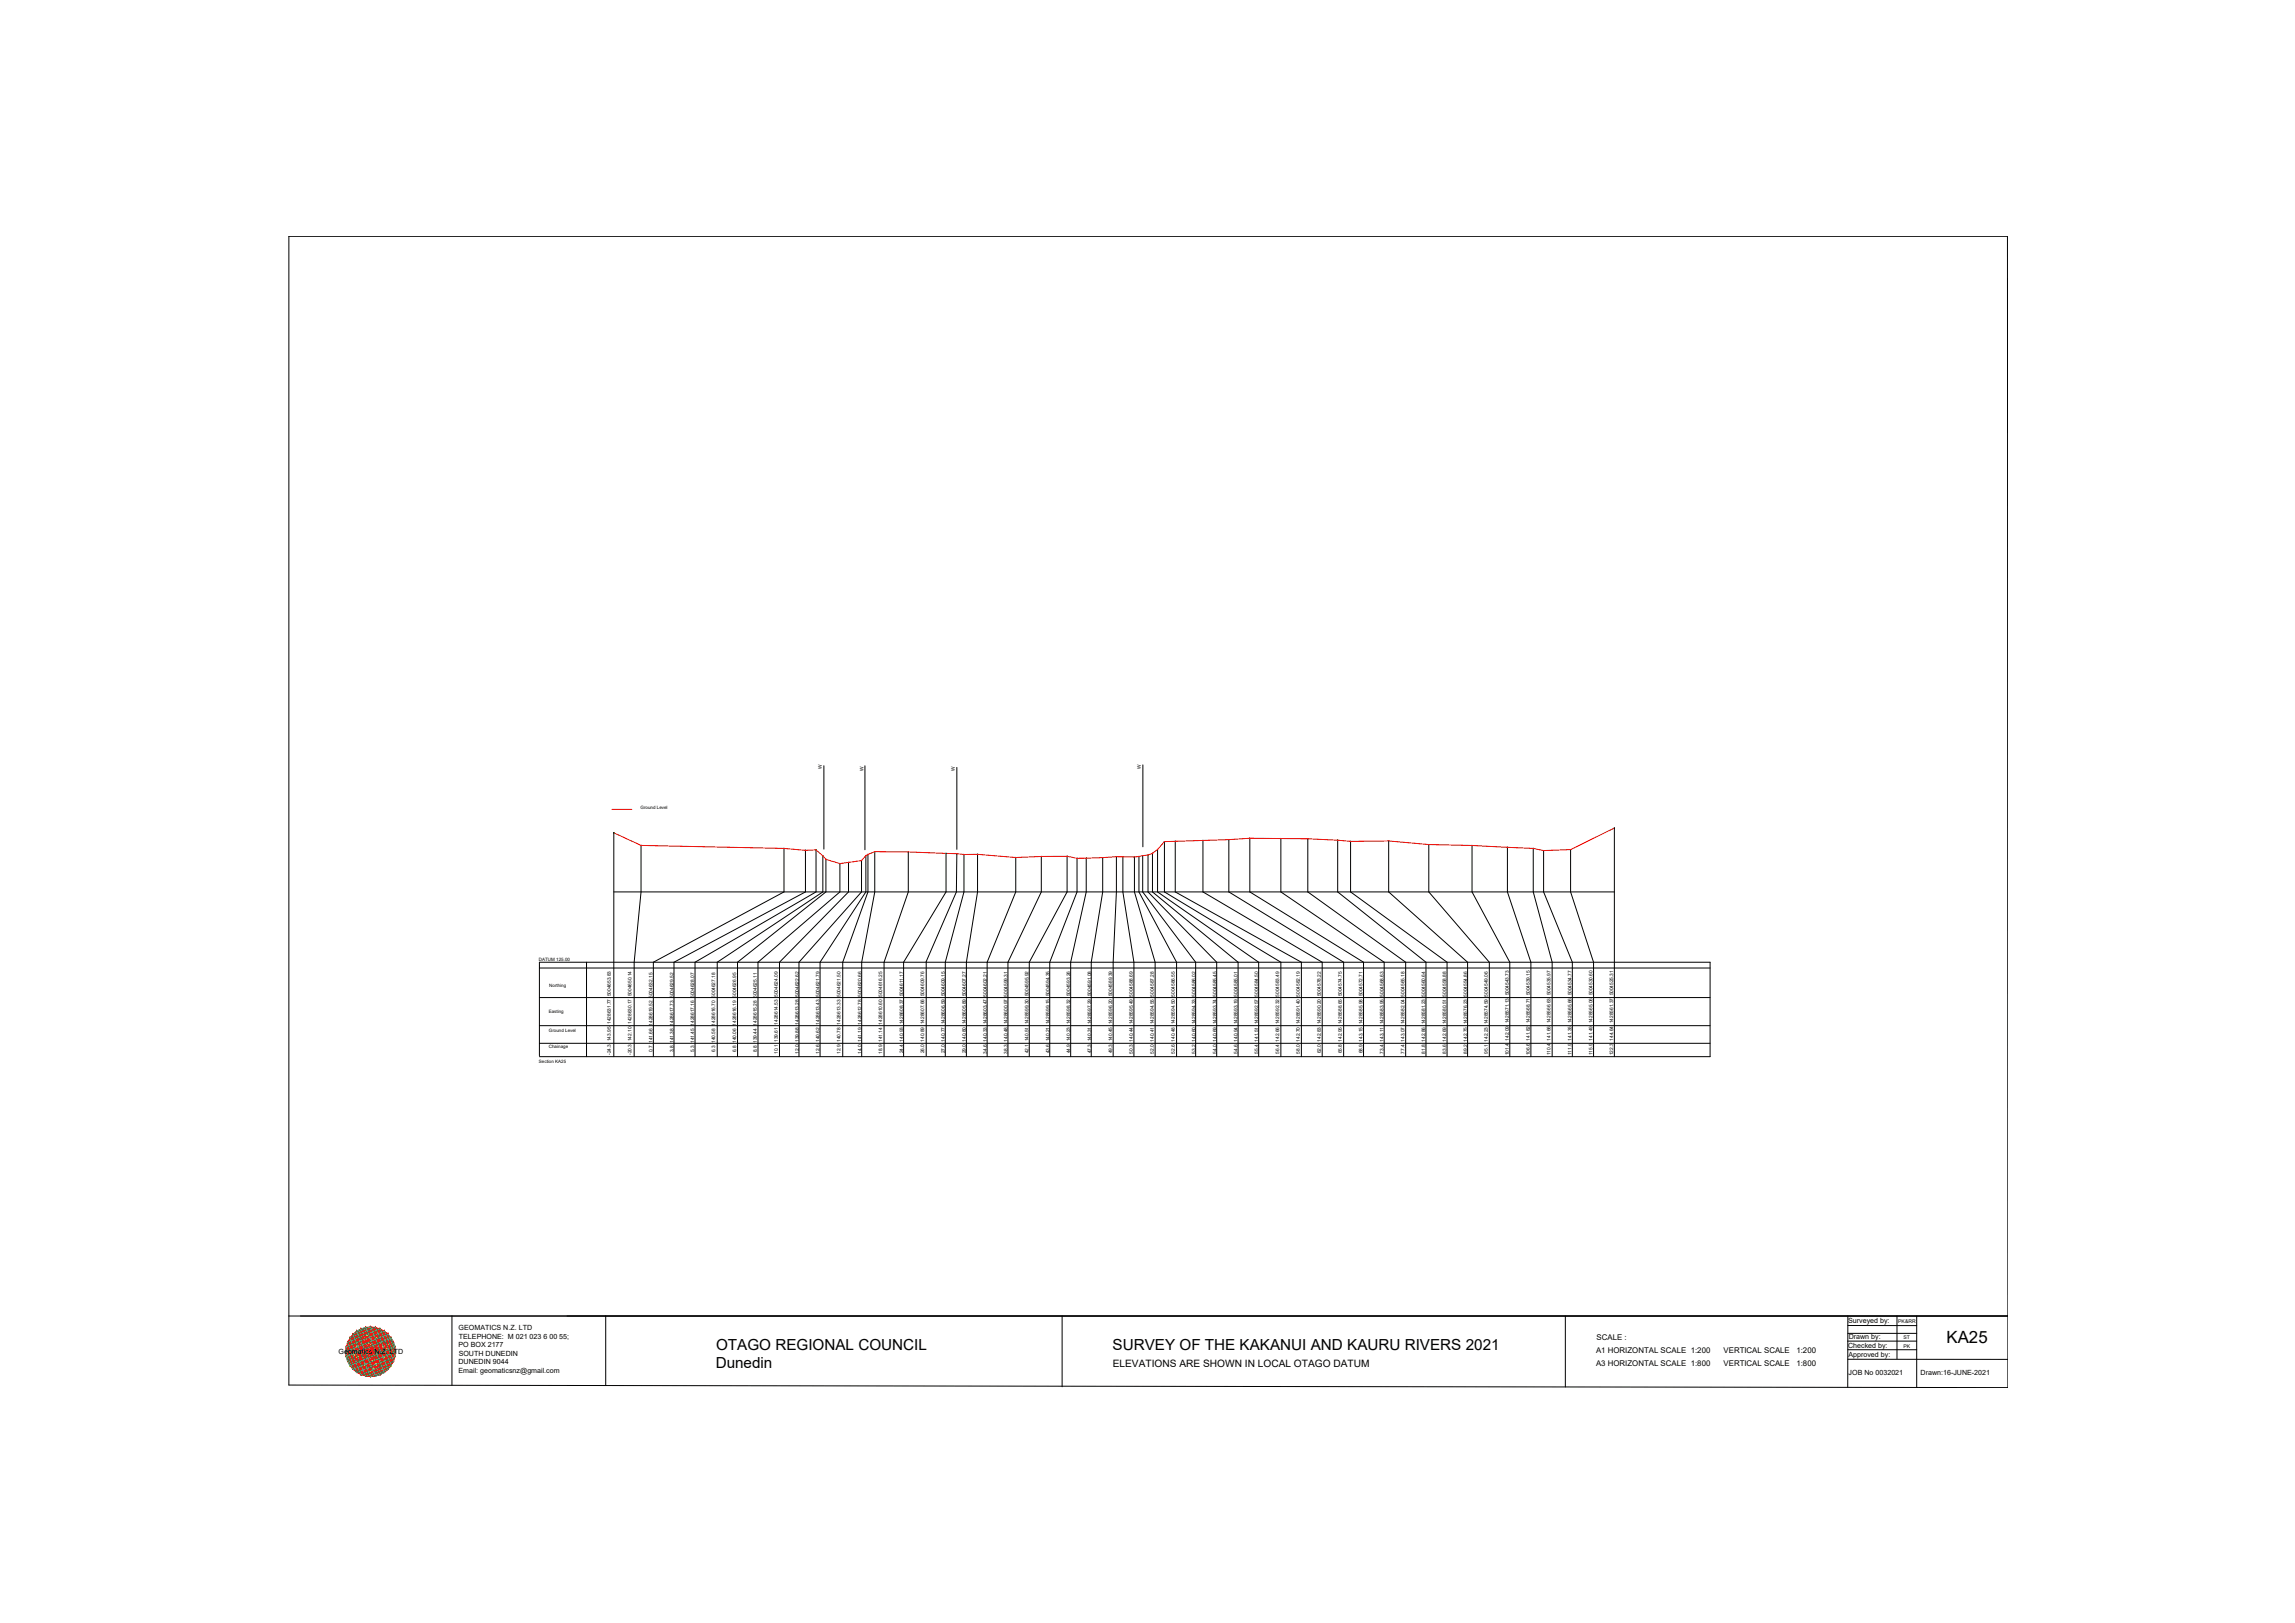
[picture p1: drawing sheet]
<svg xmlns="http://www.w3.org/2000/svg" width="420mm" height="297mm" viewBox="0 0 420 297" stroke-linecap="round" stroke-linejoin="round" font-family="sans-serif">
<defs><g id="words">
<text font-size="3.1" x="356.4" y="245.7">KA25</text>
<g font-size="2.8">
<text x="131" y="250.3">Dunedin</text>
<text x="131.1" y="247">OTAGO REGIONAL COUNCIL</text>
<text x="203.7" y="247">SURVEY OF THE KAKANUI AND KAURU RIVERS 2021</text>
</g>
<text font-size="1.9" x="203.7" y="250.1">ELEVATIONS ARE SHOWN IN LOCAL OTAGO DATUM</text>
<g font-size="1.4">
<text x="292.3" y="245.2">SCALE :</text>
<text x="292.2" y="247.6">A1 HORIZONTAL SCALE 1:200</text>
<text x="292.2" y="250">A3 HORIZONTAL SCALE 1:800</text>
<text x="315.5" y="247.6">VERTICAL SCALE</text>
<text x="315.5" y="250">VERTICAL SCALE</text>
<text x="328.9" y="247.6">1:200</text>
<text x="328.9" y="250">1:800</text>
</g>
<g font-size="1.3">
<text x="84" y="243.4">GEOMATICS N.Z. LTD</text>
<text x="84" y="245">TELEPHONE: M 021 023 6 00 55;</text>
<text x="338.3" y="242.1">Surveyed by:</text>
<text x="338.5" y="245.1">Drawn by:</text>
<text x="62" y="247.8">Geomatics N.Z. LTD</text>
<text x="83.9" y="246.6">PO BOX 2177</text>
<text x="83.9" y="249.7">DUNEDIN 9044</text>
<text x="83.9" y="251.3">Email: geomaticsnz@gmail.com</text>
<text x="84" y="248.1">SOUTH DUNEDIN</text>
<text x="338.3" y="246.6">Checked by:</text>
<text x="338.4" y="248.3">Approved by:</text>
<text x="338.4" y="251.7">JOB No 0032021</text>
<text x="351.6" y="251.7">Drawn:16-JUNE-2021</text>
</g>
<g font-size=".9">
<text x="150.5" y="140.8" transform="rotate(-90 150.5 140.8)">W</text>
<text x="158.1" y="141" transform="rotate(-90 158.1 141)">W</text>
<text x="174.8" y="141.1" transform="rotate(-90 174.8 141.1)">W</text>
<text x="208.9" y="140.7" transform="rotate(-90 208.9 140.7)">W</text>
<text x="111.8" y="193.1" transform="rotate(-90 111.8 193.1)">-24.3 143.95 1428631.77 5004653.83</text>
<text x="115.6" y="193.1" transform="rotate(-90 115.6 193.1)">-20.3 142.10 1428630.17 5004650.14</text>
<text x="119.5" y="192.6" transform="rotate(-90 119.5 192.6)">0.7 141.66 1428619.52 5004632.15</text>
<text x="123.3" y="192.6" transform="rotate(-90 123.3 192.6)">3.8 141.38 1428617.73 5004629.52</text>
<text x="127.1" y="192.6" transform="rotate(-90 127.1 192.6)">5.3 141.45 1428617.16 5004628.07</text>
<text x="130.9" y="192.6" transform="rotate(-90 130.9 192.6)">6.3 140.58 1428616.70 5004627.18</text>
<text x="134.8" y="192.6" transform="rotate(-90 134.8 192.6)">6.8 140.06 1428616.19 5004626.95</text>
<text x="138.6" y="192.6" transform="rotate(-90 138.6 192.6)">8.8 139.44 1428615.28 5004625.11</text>
<text x="142.4" y="192.9" transform="rotate(-90 142.4 192.9)">10.1 139.61 1428614.53 5004624.09</text>
<text x="146.2" y="192.9" transform="rotate(-90 146.2 192.9)">12.0 139.88 1428613.28 5004622.62</text>
<text x="150.1" y="192.9" transform="rotate(-90 150.1 192.9)">12.6 140.62 1428613.43 5004621.79</text>
<text x="153.9" y="192.9" transform="rotate(-90 153.9 192.9)">12.9 140.78 1428613.33 5004621.50</text>
<text x="157.7" y="192.9" transform="rotate(-90 157.7 192.9)">14.0 141.19 1428612.78 5004620.66</text>
<text x="161.5" y="192.9" transform="rotate(-90 161.5 192.9)">18.9 141.14 1428610.60 5004616.25</text>
<text x="165.3" y="192.8" transform="rotate(-90 165.3 192.8)">24.4 140.93 1428608.37 5004611.17</text>
<text x="169.2" y="192.8" transform="rotate(-90 169.2 192.8)">26.0 140.89 1428607.66 5004609.76</text>
<text x="173" y="192.8" transform="rotate(-90 173 192.8)">27.0 140.77 1428606.59 5004609.15</text>
<text x="176.8" y="192.8" transform="rotate(-90 176.8 192.8)">29.0 140.80 1428605.89 5004607.27</text>
<text x="180.6" y="192.8" transform="rotate(-90 180.6 192.8)">34.6 140.33 1428603.47 5004602.21</text>
<text x="184.5" y="192.8" transform="rotate(-90 184.5 192.8)">38.3 140.48 1428600.97 5004599.31</text>
<text x="188.3" y="192.8" transform="rotate(-90 188.3 192.8)">42.1 140.51 1428599.30 5004595.92</text>
<text x="192.1" y="192.8" transform="rotate(-90 192.1 192.8)">43.6 140.21 1428599.15 5004594.35</text>
<text x="195.9" y="192.8" transform="rotate(-90 195.9 192.8)">44.9 140.23 1428598.32 5004593.26</text>
<text x="199.8" y="192.8" transform="rotate(-90 199.8 192.8)">47.3 140.31 1428597.29 5004591.08</text>
<text x="203.6" y="192.8" transform="rotate(-90 203.6 192.8)">49.3 140.45 1428596.20 5004589.39</text>
<text x="207.4" y="192.8" transform="rotate(-90 207.4 192.8)">50.3 140.44 1428595.49 5004588.69</text>
<text x="211.2" y="192.8" transform="rotate(-90 211.2 192.8)">52.0 140.41 1428594.55 5004587.28</text>
<text x="215.1" y="192.8" transform="rotate(-90 215.1 192.8)">52.6 140.48 1428594.50 5004586.55</text>
<text x="218.9" y="192.8" transform="rotate(-90 218.9 192.8)">53.2 140.60 1428594.33 5004586.02</text>
<text x="222.7" y="192.8" transform="rotate(-90 222.7 192.8)">54.0 140.69 1428593.74 5004585.45</text>
<text x="226.5" y="192.8" transform="rotate(-90 226.5 192.8)">54.6 140.94 1428593.19 5004585.01</text>
<text x="230.3" y="192.8" transform="rotate(-90 230.3 192.8)">55.4 141.51 1428592.57 5004584.50</text>
<text x="234.2" y="192.8" transform="rotate(-90 234.2 192.8)">56.4 142.66 1428592.32 5004583.49</text>
<text x="238" y="192.8" transform="rotate(-90 238 192.8)">58.0 142.70 1428591.40 5004582.19</text>
<text x="241.8" y="192.8" transform="rotate(-90 241.8 192.8)">62.0 142.83 1428590.20 5004578.22</text>
<text x="245.6" y="192.8" transform="rotate(-90 245.6 192.8)">65.8 142.95 1428588.65 5004574.75</text>
<text x="249.5" y="192.8" transform="rotate(-90 249.5 192.8)">68.9 143.15 1428585.98 5004572.71</text>
<text x="253.3" y="192.8" transform="rotate(-90 253.3 192.8)">73.4 143.11 1428583.95 5004568.63</text>
<text x="257.1" y="192.8" transform="rotate(-90 257.1 192.8)">77.4 143.07 1428582.04 5004565.18</text>
<text x="260.9" y="192.8" transform="rotate(-90 260.9 192.8)">81.8 142.86 1428581.23 5004560.64</text>
<text x="264.8" y="192.8" transform="rotate(-90 264.8 192.8)">83.6 142.69 1428580.51 5004558.88</text>
<text x="268.6" y="192.8" transform="rotate(-90 268.6 192.8)">89.2 142.75 1428576.23 5004554.86</text>
<text x="272.4" y="192.8" transform="rotate(-90 272.4 192.8)">95.1 142.23 1428574.59 5004549.06</text>
<text x="276.2" y="193.1" transform="rotate(-90 276.2 193.1)">101.4 142.09 1428571.13 5004543.73</text>
<text x="280.1" y="193.1" transform="rotate(-90 280.1 193.1)">106.6 141.82 1428568.71 5004539.15</text>
<text x="283.9" y="193.1" transform="rotate(-90 283.9 193.1)">110.4 141.66 1428566.63 5004535.97</text>
<text x="287.7" y="193.1" transform="rotate(-90 287.7 193.1)">111.9 141.35 1428565.66 5004534.77</text>
<text x="291.5" y="193.1" transform="rotate(-90 291.5 193.1)">115.9 141.49 1428565.06 5004530.60</text>
<text x="295.3" y="193.1" transform="rotate(-90 295.3 193.1)">122.3 144.64 1428561.37 5004525.31</text>
<text x="347.5" y="242.2">PK&amp;RR</text>
<text x="348.5" y="245">ST</text>
<text x="348.5" y="246.8">PK</text>
</g>
<g font-size=".8">
<text x="117.3" y="148.1">Ground Level</text>
<text x="98.7" y="175.9">DATUM 125.00</text>
<text x="100.5" y="185.5">Easting</text>
<text x="100.6" y="180.6">Northing</text>
<text x="100.5" y="188.9">Ground Level</text>
<text x="100.5" y="191.8">Chainage</text>
<text x="98.7" y="194.5">Section KA25</text>
</g>
</g></defs>
<!-- layer: 0 -->
<g fill="none" stroke="#000" stroke-width=".18">
<path d="M52.9 43.3h314.6l.1 210.7-314.7-.5zM209.2 140v15M112.4 152.4v41M112.4 152.4h.1M117.3 154.7h.1M117.4 154.7v8.5l-1.3 12.9v17.3M117.4 154.7h-.1M143.5 155.3v7.9l-23.9 12.9v17.3M143.6 155.3h-.1M147.5 155.6v7.6l-24.1 12.9v17.3M147.5 155.6h-.1M149.4 155.5v7.7l-22.2 12.9v17.3"/>
<path d="M149.4 155.5v.1M150.6 156.6v6.6l-19.3 12.9v17.3M150.8 140.1v15.3M151.2 157.3h.1M151.2 157.3v5.9l-16.2 12.9v17.3M153.7 158l.1 .1M153.8 158.1v5.1l-15 12.9v17.3M153.8 158l-.1 .1M155.3 157.8v5.4l-12.6 12.9v17.3M155.4 157.8l-.1 .1M157.7 157.5v5.7l-11.4 12.9v17.3M157.7 157.5h.1"/>
<path d="M158.3 140.2v15.3M158.5 156.6h.1M158.5 156.6v6.6l-8.4 12.9v17.3M158.9 156.4h.1M158.9 156.4v6.8l-4.6 12.9v17.3M160.1 155.9v7.3l-2.3 12.9v17.3M160.2 155.9h-.1M166.3 155.9v7.3l-4.4 12.9v17.3M166.3 155.9h.1M173.2 156.2h.1M173.2 156.2v7l-7.8 12.9v17.3M175.2 156.2v.1"/>
<path d="M175.2 140.5v14.9M175.2 156.2l-.1 7-5.5 12.8v17.3M176.5 156.4v6.8l-3.4 12.9v17.3M176.5 156.4h.1M179 156.4v6.8l-2.1 12.9v17.3M179 156.3l-.1 .1M186 156.9v6.3l-5.3 12.9v17.3M186 156.9l-.1 .1M190.6 156.7v6.5l-6.1 12.9v17.3M190.7 156.7l-.1 .1M195.4 156.7h-.1M195.4 156.7v6.5l-7 12.9v17.3"/>
<path d="M197.2 157.1v6.1l-5 12.9v17.3M197.2 157.1h.1M198.9 157.1v6.1l-2.9 12.9v17.3M198.9 157v.1M201.9 157h.1M201.9 157v6.2l-2.1 12.9v17.3M204.4 156.8h.1M204.4 156.8v6.4l-.6 12.9v17.3M205.6 156.8v6.4l2 12.9v17.3M207.7 156.8v.1M207.7 156.8v6.4l3.8 12.9v17.3M208.5 156.7v6.5l6.9 12.9v17.3"/>
<path d="M208.5 156.7v.1M209.2 156.6v6.6l9.7 12.9v17.3M209.2 156.6h.1M210.2 156.5v6.7l12.5 12.9v17.3M210.2 156.5h.1M211 156.2h.1M211 156.2v7l15.7 12.9v17.3M211.9 155.4v.1M211.9 155.5v7.7l18.5 12.9v17.3M213.2 154h.1M213.2 154v9.2l21.3 12.9v17.3M215.2 154v9.2l23.1 12.9v17.3"/>
<path d="M215.2 154h-.1M220.2 153.8v9.4l21.9 12.9v17.3M220.2 153.8h.1M224.9 153.6l.1 .1M225 153.6v9.6l21 12.9v17.3M228.8 153.4v9.8l20.8 12.9v17.3M234.5 153.4v9.8l18.9 12.9v17.3M239.4 153.5h.1M239.4 153.5v9.7l17.9 12.9v17.3M244.9 153.8v9.4l16.2 12.9v17.3M244.9 153.8h.1M247.3 154h-.1"/>
<path d="M247.3 154v9.2l17.6 12.9v17.3M254.2 153.9v9.3l14.5 12.9v17.3M254.2 153.9h.1M261.6 154.6v8.6l11.1 12.9v17.3M261.6 154.5v.1M269.5 154.7v8.5l6.9 12.9v17.3M269.5 154.7v.1M275.9 155.1h.1M276 155.1v8.1l4.3 12.9v17.3M276 155.1h-.1M280.7 155.3v7.9l3.5 12.9v17.3M280.7 155.3h.1"/>
<path d="M282.6 155.6v7.6l5.3 12.9v17.3M287.6 155.5h-.1M287.6 155.5l-.1 7.7 4.2 12.9v17.3M295.6 151.6v41.8M295.6 151.5l-.1 .1M98.8 177.2h214.3M107.4 176.1v17.3M112.4 163.2h183.2M98.8 193.2v-17.1h214.3v17.3h-214.3M98.8 190.9h214.3M98.8 187.7h214.3M98.8 182.6h214.3"/>
<path d="M52.9 240.9h314.7M82.7 240.8v12.7M110.9 240.8v12.8M194.4 240.9v12.9M286.6 240.9v12.9M338.3 245.4h12.6M338.3 247h12.6M338.3 248.8h29.3M338.3 242.6h12.6M338.3 244h12.6M338.3 240.9v13M347.3 240.9v7.8"/>
<path d="M350.9 240.9v13"/>
<circle cx="112.4" cy="152.4" r=".02"/>
<circle cx="117.4" cy="154.7" r=".02"/>
<circle cx="143.5" cy="155.3" r=".02"/>
<circle cx="147.5" cy="155.6" r=".02"/>
<circle cx="149.4" cy="155.5" r=".02"/>
<circle cx="151.2" cy="157.3" r=".02"/>
<circle cx="153.8" cy="158" r=".02"/>
<circle cx="155.3" cy="157.8" r=".02"/>
<circle cx="157.7" cy="157.5" r=".02"/>
<circle cx="158.5" cy="156.6" r=".02"/>
<circle cx="158.9" cy="156.4" r=".02"/>
<circle cx="160.1" cy="155.9" r=".02"/>
<circle cx="166.3" cy="155.9" r=".02"/>
<circle cx="173.2" cy="156.2" r=".02"/>
<circle cx="175.2" cy="156.2" r=".02"/>
<circle cx="176.5" cy="156.4" r=".02"/>
<circle cx="179" cy="156.4" r=".02"/>
<circle cx="186" cy="156.9" r=".02"/>
<circle cx="190.6" cy="156.7" r=".02"/>
<circle cx="195.4" cy="156.7" r=".02"/>
<circle cx="197.2" cy="157.1" r=".02"/>
<circle cx="198.9" cy="157.1" r=".02"/>
<circle cx="201.9" cy="157" r=".02"/>
<circle cx="204.4" cy="156.8" r=".02"/>
<circle cx="205.6" cy="156.8" r=".02"/>
<circle cx="207.7" cy="156.8" r=".02"/>
<circle cx="208.5" cy="156.7" r=".02"/>
<circle cx="209.2" cy="156.6" r=".02"/>
<circle cx="210.2" cy="156.5" r=".02"/>
<circle cx="211" cy="156.2" r=".02"/>
<circle cx="211.9" cy="155.5" r=".02"/>
<circle cx="213.2" cy="154" r=".02"/>
<circle cx="215.2" cy="154" r=".02"/>
<circle cx="220.2" cy="153.8" r=".02"/>
<circle cx="225" cy="153.7" r=".02"/>
<circle cx="228.8" cy="153.4" r=".02"/>
<circle cx="234.5" cy="153.5" r=".02"/>
<circle cx="239.4" cy="153.5" r=".02"/>
<circle cx="244.9" cy="153.8" r=".02"/>
<circle cx="247.3" cy="154" r=".02"/>
<circle cx="254.2" cy="153.9" r=".02"/>
<circle cx="261.6" cy="154.6" r=".02"/>
<circle cx="269.5" cy="154.7" r=".02"/>
<circle cx="276" cy="155.1" r=".02"/>
<circle cx="280.7" cy="155.3" r=".02"/>
<circle cx="282.6" cy="155.7" r=".02"/>
<circle cx="287.5" cy="155.5" r=".02"/>
<circle cx="295.5" cy="151.5" r=".02"/>
</g>
<!-- layer: geo -->
<g fill="none" stroke="#545454" stroke-width=".18">
<path d="M63.3 247.4h9.1M63.4 246.5h8.9v1.8h-8.9zM63.6 245.7h8.5v3.5h-8.5zM63.6 245.7h.1M64 244.9h7.6v5h-7.6zM64.6 244.2h6.5v6.4h-6.5zM65.3 243.6h.1M65.3 243.6h5.1v7.6h-5.1zM66.1 243.2h3.5v8.4h-3.5zM66.9 242.9h1.8v9h-1.7zM67.8 242.8v9.2M71.6 244.9h.1"/>
<path d="M72.3 246.5h.1"/>
</g>
<g fill="none" stroke="#ff0" stroke-width=".18">
<path d="M63.3 247.4l4.5-4.6 4.6 4.6-4.6 4.5-4.4-4.5M63.4 246.5l3.6-3.6 5.3 5.4-3.6 3.6zM64.6 250.6h.1M64.6 244.2l6.5 6.4M65.3 251.2l-1.3-1.3 6.4-6.3 1.2 1.3-6.3 6.3M65.3 243.6l6.3 6.3-1.2 1.3-6.4-6.3zM66.1 243.2l6 6-2.5 2.4-6-5.9zM68.7 251.9h.1M68.7 242.9l3.6 3.6-5.3 5.4-3.6-3.6zM69.6 243.2l2.5 2.5-6 5.9-2.5-2.4zM71.1 244.1h.1M71.1 244.2l-6.5 6.4"/>
<path d="M71.1 250.6h.1"/>
</g>
<g fill="none" stroke="#00b85c" stroke-width=".18">
<path d="M63.3 247.4l1.3 3.2 7.8-3.2-1.3-3.2-7.8 3.2M63.4 246.5l7-2.9 1.9 4.7-7 2.9zM63.4 248.3l8.2-3.4 .7 1.6-8.2 3.4zM63.6 245.7l8.5 3.5M63.6 245.7l2.5 5.9M64 244.9l4.7-2 2.9 7-4.6 2zM64.6 244.2l3.2-1.4 3.3 7.8-3.3 1.4zM65.3 243.6l1.7-.7 3.4 8.3-1.7 .7zM66.1 243.2l3.5 8.4M69.6 243.2l-3.5 8.4M69.6 243.2l2.5 6M69.6 243.2l-6 2.5"/>
<path d="M72.1 245.7l-8.5 3.5M72.1 249.2l-6 2.4"/>
</g>
<g fill="none" stroke="#f00" stroke-width=".18">
<path d="M63.3 247.4l2.8 4.2M63.3 247.4l6.3 4.2M63.3 247.4l8.8 1.8M63.3 247.4h.1M63.4 248.3h.1M63.4 246.5h.1M63.4 246.5l8.9 1.8M63.4 246.5l.6 3.4M63.4 246.5l3.6 5.4M63.4 248.3l1.9 2.9M63.4 246.5l7 4.7M63.4 248.3l5.3 3.6"/>
<path d="M63.4 248.3l8.2 1.6M63.6 245.7l1 4.9M63.6 245.7l4.2 6.3M63.6 249.2l1 1.4M63.6 249.2l4.2 2.8M63.6 245.7l7.5 4.9M63.6 245.7l8.8 1.7M63.6 249.2l7.5 1.4M63.6 245.7l-.3 1.7M63.6 245.7h.1M63.7 249.2h.1M64 249.9h.1"/>
<path d="M64 244.9h.1M64 244.9l7.6 5M64 244.9l1.3 6.3M64 244.9l4.7 7M64 249.9l3 2M64 249.9l6.4 1.3M64 244.9l-.6 3.4M64.1 244.9l8.2 1.6M64.6 244.2h.1M64.6 244.2l1.5 7.4M64.6 244.2l5 7.4M64.6 244.2l7.5 5"/>
<path d="M64.6 250.6l1.5 1M64.6 244.2l-1 1.4M64.6 244.2l7.5 1.5M64.6 250.6l5 1M64.6 244.2l-1 5M64.7 250.6h.1M65.3 243.6h.1M65.3 251.2h.1M65.3 243.6l5.1 7.6M65.3 243.6l1.7 8.3M65.3 243.6l-1.9 2.9M65.3 251.2l3.4 .7"/>
<path d="M65.3 243.6l-1.3 6.3M65.3 243.6l7 4.7M65.3 243.6l6.3 1.3M66.1 243.2h.1M66.1 243.2l1.7 8.8M66.1 243.2l5 7.4M66.1 243.2l-1.5 1M66.1 243.2l6.3 4.2M66.1 243.2l-2.8 4.2M66.1 243.2l5 1M66.1 251.6l1.7 .4M66.1 243.2l-1.5 7.4"/>
<path d="M66.1 251.6h.1M67 242.9h.1M67 251.9h.1M67 242.9l1.7 9M67 242.9l4.6 7M67 242.9l-3 2M67 242.9l5.3 3.6M67 242.9l-3.6 5.4M67 242.9l3.4 .7M67 242.9l-1.7 8.3M67.8 242.9h.1M67.8 242.8l1.8 8.8"/>
<path d="M67.8 242.8l-1.7 .4M67.8 242.8l4.3 6.4M67.8 242.8l-4.2 2.9M67.8 242.8l4.3 2.9M67.8 242.8l-4.2 6.4M67.8 242.8l1.8 .4M67.8 242.8l-1.7 8.8M67.9 251.9h.1M68.7 251.9h.1M68.7 242.9h.1M68.7 242.9l-1.7 9M68.7 242.9l1.7 8.3"/>
<path d="M68.7 242.9l-3.4 .7M68.7 242.9l3.6 5.4M68.7 242.9l-5.3 3.6M68.7 242.9l2.9 2M68.7 242.9l-4.7 7M69.5 243.2h.1M69.6 243.2l1.5 7.4M69.6 243.2l-5 1M69.6 251.6l-1.8 .4M69.6 243.2l2.8 4.2M69.6 243.2l-6.3 4.2M69.6 243.2l1.5 1"/>
<path d="M69.6 243.2l-5 7.4M69.6 243.2l-1.8 8.8M69.6 251.6h.1M70.4 251.2h.1M70.4 243.6h.1M70.4 243.6l-5.1 7.6M70.4 243.6l1.2 6.3M70.4 243.6l-6.4 1.3M70.4 251.2l-3.4 .7M70.4 243.6l1.9 2.9M70.4 243.6l-7 4.7M70.4 243.6l-1.7 8.3"/>
<path d="M71 244.2h.1M71.1 244.2l1 5M71.1 244.2l-7.5 1.5M71.1 250.6l-5 1M71.1 244.2l1 1.5M71.1 244.2l-7.5 5M71.1 250.6l-1.5 1M71.1 244.2l-5 7.4M71.1 244.2l-1.5 7.4M71.1 250.6h.1M71.6 244.9h.1M71.6 249.9h.1"/>
<path d="M71.6 244.9l-7.6 5M71.6 244.9l.7 3.4M71.6 244.9l-8.2 1.6M71.6 249.9l-6.3 1.3M71.6 249.9l-2.9 2M71.6 244.9l-4.6 7M71.6 244.9l-1.2 6.3M72 245.6h.1M72.1 249.1h.1M72.1 245.7l.3 1.7M72.1 245.7l-8.8 1.7 .3 1.8M72.1 249.2l-7.5 1.4"/>
<path d="M72.1 249.2l-4.3 2.8M72.1 245.7l-7.5 4.9M72.1 245.6l-4.3 6.4M72.1 249.2l-1 1.4M72.1 245.7l-1 4.9M72.3 246.5h.1M72.3 248.3h.1M72.3 246.5l-8.9 1.8M72.3 248.3l-8.3 1.6M72.3 246.5l-7 4.7M72.3 248.3l-5.3 3.6M72.3 246.5l-3.6 5.4"/>
<path d="M72.3 248.3l-1.9 2.9M72.3 246.5l-.7 3.4M72.4 247.4h.1M72.4 247.4l-.3 1.8M72.4 247.4l-8.8 1.8M72.4 247.4l-6.3 4.2M72.4 247.4l-2.8 4.2"/>
</g>
<!-- layer: 0 -->
<g fill="none" stroke="#f8991e" stroke-width=".18">
<path d="M150.7 156.6h-.1"/>
<circle cx="150.6" cy="156.6" r=".02"/>
</g>
<path d="M112 148.1h3.7M295.6 151.6l-8.1 3.9-4.9 .2-1.9-.4-11.2-.6-7.9-.1-7.4-.7-6.9 .1a207.8 207.8 0 0 0-27.1-.2l-7 .2-1.3 1.5-.9 .7-.8 .3a19.7 19.7 0 0 1-5.8 .3l-7.2 .3-1.8-.4-9.4 .2-7-.5h-2.5a221.5 221.5 0 0 0-16.4-.5l-1.6 .7-.8 .9-3.9 .6-2.6-.8-1.8-1.8-1.9 .1-4-.3-26.1-.6-5-2.3" fill="none" stroke="#f00" stroke-width=".18"/>
<use href="#words"/>
</svg>
